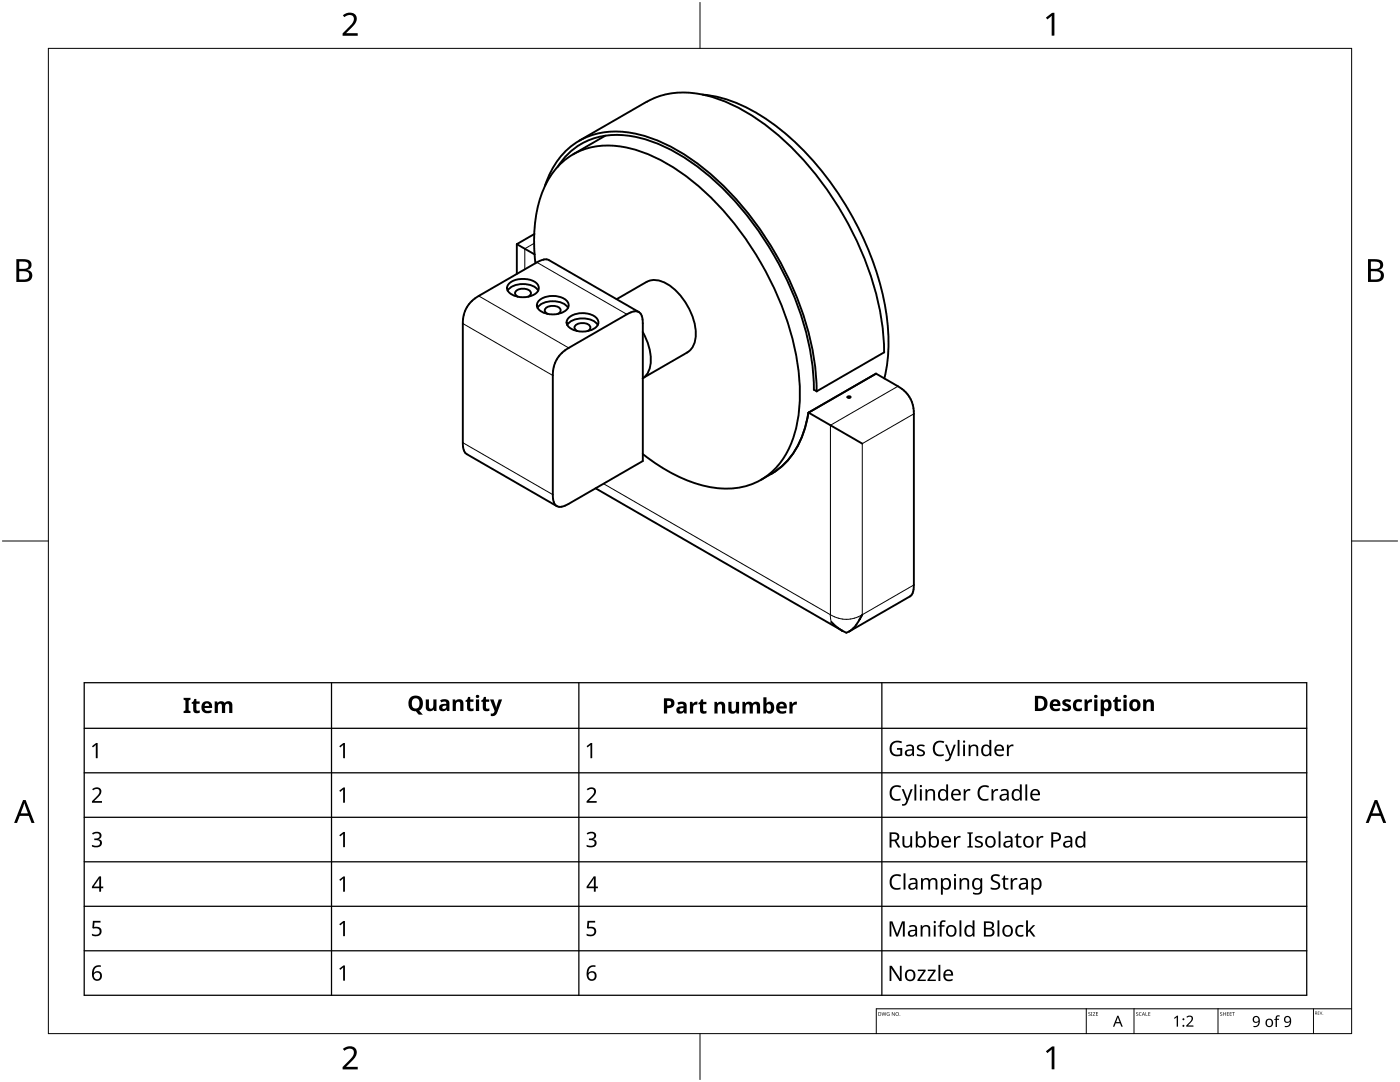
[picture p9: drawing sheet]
<svg xmlns="http://www.w3.org/2000/svg" width="279mm" height="216mm" viewBox="0 0 279 216" stroke-linecap="round" stroke-linejoin="round" font-family="sans-serif">
<g fill="none" stroke="#000" stroke-width=".38">
<path d="M140.2 18.9a29.4 29.4 0 0 1 15.5 6.9 61.2 61.2 0 0 1 21.3 37.7 33.1 33.1 0 0 1-.5 12M108.8 37.1a14.6 14.6 0 0 1 13-10.8 25.1 25.1 0 0 1 14.4 4.3 58.8 58.8 0 0 1 20.4 23.4 55.1 55.1 0 0 1 6.4 24.1M111.3 33.4a13.7 13.7 0 0 1 14.6-6.3 32.4 32.4 0 0 1 15 7.5 62.3 62.3 0 0 1 21.3 38.7l.2 4.5M115.6 28.1l13.5-7.8a16.4 16.4 0 0 1 13.2-.9 42.1 42.1 0 0 1 18.1 12.6 62.6 62.6 0 0 1 15.9 35.3l.1 3M120.8 27.1l-6.4 3.7M101.3 58a4.2 4.2 0 0 1 5-1l.8 .6 .3 .4M101.5 56.7a4.6 4.6 0 0 1 5.7 0 1.41 1.41 0 0 1-.8 2.2 4.6 4.6 0 0 1-4.9-.6 1.11 1.11 0 0 1 0-1.6zM103.1 48.7v6M103.3 59.2a.75 .75 0 0 1-.5-.7 .75 .75 0 0 1 .6-.7 2.23 2.23 0 0 1 2.5 .4 .73 .73 0 0 1-.5 1M106.7 46.7l-3.6 2 3.6 2.1M106.8 52.5a28.1 28.1 0 0 1 2.3-16 13.5 13.5 0 0 1 14.9-7.2 31.5 31.5 0 0 1 14.6 7.2 61.4 61.4 0 0 1 20.8 37.7 28.2 28.2 0 0 1-2.1 15.6 13.5 13.5 0 0 1-14.8 7.5 30.2 30.2 0 0 1-14.2-6.7M107.1 52.4l-11.6 6.7a6 6 0 0 0-3.1 5.5v24.6a1.9 1.9 0 0 0 .8 1.4l17.9 10.4"/>
<path d="M108.5 51.8l-1.4 .6M108.5 51.8l1 .1 18 10.4M129 56.3a4.3 4.3 0 0 1 4.5 .6 13 13 0 0 1 5.4 10.2 4 4 0 0 1-1.7 3.2M129.1 56.2l-6 3.5M107.3 61.4a4.2 4.2 0 0 1 4.9-.9l.9 .5 .3 .4M107.5 60.1a4.4 4.4 0 0 1 5.7 0 1.4 1.4 0 0 1-.9 2.2 4.6 4.6 0 0 1-4.8-.6 1.16 1.16 0 0 1 0-1.6zM109.3 62.7a.74 .74 0 0 1-.6-.8 .74 .74 0 0 1 .7-.7l.4-.1a1.58 1.58 0 0 1 2.1 .8l-.1 .4-.5 .4M113.2 64.9a4.2 4.2 0 0 1 5-1l.8 .6 .3 .4M113.4 63.5a4.4 4.4 0 0 1 5.7 0 1.4 1.4 0 0 1-.9 2.3 4.6 4.6 0 0 1-4.8-.7 1.15 1.15 0 0 1 0-1.6zM115.2 66.1a.75 .75 0 0 1-.6-.8 .75 .75 0 0 1 .7-.7l.5-.1a1.57 1.57 0 0 1 2 .9l-.1 .3-.4 .4M127.5 62.3a2.5 2.5 0 0 0-2.4 .4l-11.6 6.7a6 6 0 0 0-3.2 5.5l.1 24.6a1.9 1.9 0 0 0 .7 1.5M127.5 62.3a2.5 2.5 0 0 1 .8 2.3v27.4l-15.5 8.9a1.9 1.9 0 0 1-1.7 .1"/>
<path d="M128.3 66.3a8.9 8.9 0 0 1 1 8.1l-1 1.1M137.2 70.3l-8.9 5.2M162.5 77.8l.5 .3M169.2 79.1h.4l.2 .1-.4 .2-.3-.2zM176.5 70.3l-13.5 7.8M118.9 97.4l49.2 28.5M161.3 82.3a16.5 16.5 0 0 1-9.4 13.4M161.4 82.3l13.4-7.7 4.4 2.5a6 6 0 0 1 3.2 5.5v34.1l-.2 1.3-.2 .5-.4 .5-12.1 7M161.4 82.3l10.7 6.2M165.9 124.1h.1M165.9 124.1l2.2 1.8M168.1 125.9h.1"/>
<path d="M168.1 125.9l.8 .4 .6-.3M171.6 123.5l-1.1 1.6-1 .9M171.6 123.5h.1M172.1 122.7l-.5 .8M172.1 122.7h.1"/>
</g>
<path d="M95.5 59.1l18 10.3M106.6 48.5l-1.9 1.1v4.1M107.1 52.4l18 10.3M92.4 64.6l17.9 10.3M179.2 77.1l-13.5 7.8v37.8M92.4 88.3l17.9 10.4M120.4 96.5l45.3 26.2M182.4 82.6l-10.3 5.9v34.2M182.4 116.7l-10.3 6M165.7 122.7l.2 1.5M165.7 122.7a6 6 0 0 0 6.4 0" fill="none" stroke="#000" stroke-width=".2"/>
<path d="M9.7 9.7h260v196.5h-260z" fill="none" stroke="#000" stroke-width=".2"/>
<path d="M139.7 .5v9.2M.5 108h9.2M269.7 108h9.2M139.7 206.2v9.2" fill="none" stroke="#000" stroke-width=".2"/>
<g fill="#000">
<path d="M68.4 3.1a1.64 1.64 0 0 1 2.8 .4 2.52 2.52 0 0 1-1.2 2.2l-.9 .9h2.3v.5h-3v-.4l1.2-1.2a1.95 1.95 0 0 0 .9-2.2 1.23 1.23 0 0 0-1.8 .1zM208.7 3.5l1.3-.9h.4v4.5h-.5v-4l-.9 .8zM68.4 209.3a1.64 1.64 0 0 1 2.8 .4 2.52 2.52 0 0 1-1.2 2.2l-.9 1h2.3v.5h-3v-.5l1.2-1.2a1.95 1.95 0 0 0 .9-2.1 1.23 1.23 0 0 0-1.8 .1zM208.7 209.8l1.3-1h.4v4.6h-.5v-4l-.9 .7z"/>
<path d="M3.3 51.7h1.3a1.28 1.28 0 0 1 1.7 1.3 1.04 1.04 0 0 1-.9 .9 1.23 1.23 0 0 1 1 1.5 1.23 1.23 0 0 1-1.5 .9h-1.6zM3.8 54.1v1.7h1a.86 .86 0 0 0 1-.9 .86 .86 0 0 0-1.1-.8zM3.8 52.2v1.4h.9a.78 .78 0 0 0 1-.7 .78 .78 0 0 0-1.1-.7z"/>
<path d="M273 51.7h1.3a1.28 1.28 0 0 1 1.7 1.3 1.04 1.04 0 0 1-.8 .9 1.23 1.23 0 0 1 1 1.5 1.23 1.23 0 0 1-1.6 .9h-1.6zM273.6 54.1v1.7h.9a.86 .86 0 0 0 1.1-.9 .86 .86 0 0 0-1.1-.8zM273.6 52.2v1.4h.8a.78 .78 0 0 0 1-.7 .78 .78 0 0 0-1.1-.7z"/>
<path d="M4.6 159.6h.5l1.8 4.6h-.6l-.6-1.4h-1.8l-.5 1.4h-.6zM4.8 160.2l-.7 2.1h1.5z"/>
<path d="M274.3 159.6h.6l1.7 4.6h-.6l-.5-1.4h-1.8l-.6 1.4h-.5zM274.6 160.2l-.7 2.1h1.4z"/>
</g>
<path d="M216.8 201.3v4.9M226.3 201.3v4.9M243.1 201.3v4.9M262.1 201.3v4.9M269.7 201.3h-94.8v4.9" fill="none" stroke="#000" stroke-width=".2"/>
<g fill="#000">
<path d="M175.9 202l.3 .6 .2-.6 .2 .6 .3-.6-.2 .7-.3-.6-.3 .6zM177 202.1l.5-.1-.3 .1-.2 .2 .3 .3h.2v-.2l-.2-.1h.2v.4l-.5-.1zM178 202l.5 .6 .1-.6v.7l-.5-.6-.1 .6zM217.2 202h.3l.1 .1a.18 .18 0 0 0-.2 0 .18 .18 0 0 0-.1 .2 .18 .18 0 0 0 .3 0 .23 .23 0 0 1-.1 .4 .23 .23 0 0 1-.3-.1 .18 .18 0 0 0 .3 .1 .18 .18 0 0 0 0-.3l-.3-.2zM217.7 202h.3v.7h-.3zM218.1 202h.5l-.4 .6 .4 .1h-.5l.4-.7zM218.7 202h.4h-.3v.3h.3l-.3 .1v.2l.3 .1h-.4zM226.8 202h.2l.1 .1a.18 .18 0 0 0-.2 0 .18 .18 0 0 0 0 .2 .18 .18 0 0 0 .2 0 .23 .23 0 0 1 0 .4 .23 .23 0 0 1-.4-.1 .18 .18 0 0 0 .3 .1 .18 .18 0 0 0 0-.3l-.2-.2zM227.4 202.1l.2-.1 .2 .1a.29 .29 0 0 0-.4 .2 .29 .29 0 0 0 .4 .3l-.1 .1-.3-.1zM228.6 202l.1 .6 .3 .1h-.4zM229.2 202h.4h-.3v.3h.2l-.2 .1v.2l.3 .1h-.4zM234.3 203.1l.6-.4h.2v2.2h-.3l.1-1.9-.5 .3z"/>
<path d="M236.8 202.9a.76 .76 0 0 1 1.2 0 .76 .76 0 0 1-.4 1.1l-.5 .6h1.1v.3h-1.5v-.3l.8-.8a.52 .52 0 0 0 .3-.8 .52 .52 0 0 0-.9 .1zM243.5 202h.3l.1 .1a.18 .18 0 0 0-.3 0 .18 .18 0 0 0 0 .2 .18 .18 0 0 0 .3 0 .23 .23 0 0 1-.1 .4 .23 .23 0 0 1-.3-.1 .18 .18 0 0 0 .2 .1 .18 .18 0 0 0 .1-.3l-.3-.2zM244.1 202l.1 .3h.4v-.3v.7v-.3h-.4l-.1 .3zM244.8 202h.5h-.4v.3h.3l-.3 .1v.2l.4 .1h-.5zM245.4 202h.4h-.3v.3h.3l-.3 .1v.2l.3 .1h-.4zM245.9 202h.5h-.2v.7l-.1-.7zM254.7 202.7l.3-.1h.4v.3l-.4-.1-.1 .2-.1 .3h.5v.2h-.5v1.4h-.2v-1.4h-.3l.3-.2zM263 201.8h.3l-.2 .1v.2h.2l-.2 .1v.2l.2 .1h-.3zM263.4 201.8l.2 .6 .3-.6-.2 .7z"/>
<path d="M175.3 202l.5 .1 .1 .3-.2 .2-.4 .1zM175.4 202v.6h.2l.1-.4z"/>
<path d="M178.7 202.3a.37 .37 0 0 1 .7 0 .37 .37 0 0 1-.7 0zM178.8 202.3a.3 .3 0 0 0 .6 0 .3 .3 0 0 0-.6 0z"/>
<path d="M223 202.7h.2l.9 2.2h-.3l-.3-.7h-.8l-.3 .7h-.3zM223.1 203l-.4 .9h.7z"/>
<path d="M228.2 202l.3 .7-.2-.2h-.2l-.2 .2zM228.2 202.1l-.1 .3h.2z"/>
<path d="M250.2 202.9a.83 .83 0 0 1 1 0 .83 .83 0 0 1 .2 1.1 .96 .96 0 0 1-1.2 .9v-.2h.4l.4-.2 .2-.6a.68 .68 0 0 1-1 0 .68 .68 0 0 1 0-1zM250.2 203.4a.5 .5 0 0 0 1 0 .5 .5 0 0 0-1 0z"/>
<path d="M252.8 203.5a.77 .77 0 0 1 .8-.2 .77 .77 0 0 1 .5 .8 .81 .81 0 0 1-1.1 .8 .81 .81 0 0 1-.3-1.3zM253 203.6l-.2 .5a.52 .52 0 0 0 .6 .6 .52 .52 0 0 0 .4-.7 .48 .48 0 0 0-.3-.5 .48 .48 0 0 0-.5 .1z"/>
<path d="M256.4 202.9a.83 .83 0 0 1 1.1 0 .83 .83 0 0 1 .2 1.1 .96 .96 0 0 1-1.3 .9v-.2h.5l.3-.2 .2-.6a.68 .68 0 0 1-1 0 .68 .68 0 0 1 0-1zM256.5 203.4a.48 .48 0 0 0 .9 0 .48 .48 0 0 0-.9 0z"/>
<path d="M262.5 201.8h.1a.17 .17 0 0 1 .2 .2 .17 .17 0 0 1-.1 .2l.2 .3-.4-.3v.3zM262.5 201.9v.2h.2v-.2z"/>
<circle cx="179.6" cy="202.6" r=".07"/>
<circle cx="236.2" cy="204.7" r=".2"/>
<circle cx="236.2" cy="203.4" r=".2"/>
<circle cx="264" cy="202.4" r=".06"/>
</g>
<g fill="#000">
<path d="M97.8 139.6h.7l.5 1.7 .5-1.7h.7l-1 2.6a1.03 1.03 0 0 1-1.3 .7v-.5l.5-.1 .3-.4zM216.4 139.6h.5l.2 .3 .3-.3 .6-.1-.1 .6a.61 .61 0 0 0-.8 .6v1.2h-.7zM18.4 148.9l.8-.6h.3v3h-.4v-2.7l-.6 .5zM36.6 139.2h1.4v.4l-.3 .2v1.9l.3 .2v.4h-1.4v-.4l.4-.2v-1.9l-.4-.2zM38.8 139.5h.4v.5h.6v.4h-.6v1.3l.3 .1 .4-.1v.5l-.2 .1a.78 .78 0 0 1-1.1-.7v-1.2h-.3v-.2l.3-.2zM42.8 140h.5l.1 .3a.96 .96 0 0 1 1.5 0 .82 .82 0 0 1 .9-.3 .82 .82 0 0 1 .6 .8v1.5h-.7v-1.5a.41 .41 0 0 0-.4-.4 .41 .41 0 0 0-.4 .5v1.4h-.6v-1.5a.42 .42 0 0 0-.5-.4 .42 .42 0 0 0-.3 .6v1.3h-.7zM67.7 148.9l.8-.6h.3v3h-.3v-2.7l-.6 .5zM85 139.6h.6v1.3a.45 .45 0 0 0 .5 .5 .45 .45 0 0 0 .4-.6v-1.2h.6v2.3h-.5l-.1-.3a.88 .88 0 0 1-.9 .3 .88 .88 0 0 1-.6-.8zM90.3 139.6h.5l.1 .3a.88 .88 0 0 1 1-.3 .88 .88 0 0 1 .6 .8v1.5h-.6v-1.4a.45 .45 0 0 0-.5-.5 .45 .45 0 0 0-.4 .6v1.3h-.7zM93.4 139.1h.4v.5h.7v.4h-.7v1.2a.39 .39 0 0 0 .3 .3 .39 .39 0 0 0 .4-.2v.5l-.1 .1a.78 .78 0 0 1-1.2-.7v-1.2h-.3v-.2l.4-.2zM95 139.6h.6v2.3h-.6zM96.6 139.1h.4v.5h.6v.4h-.6v1.3l.3 .1 .4-.1v.5l-.2 .1a.78 .78 0 0 1-1.1-.7v-1.2h-.4v-.2l.4-.2z"/>
<path d="M117.1 148.9l.8-.6h.3v3h-.4v-2.7l-.5 .5zM137.7 140h.5l.1 .4 .4-.3 .5-.1v.6a.61 .61 0 0 0-.9 .6v1.2h-.6zM139.9 139.6h.4v.4h.7v.5h-.7v1.3l.3 .1 .4-.1v.5l-.1 .1a.78 .78 0 0 1-1.2-.8v-1.1h-.3v-.2l.3-.3zM142.6 140h.5v.3a.88 .88 0 0 1 1-.2 .88 .88 0 0 1 .6 .8v1.5h-.6v-1.4a.45 .45 0 0 0-.5-.5 .45 .45 0 0 0-.4 .6v1.3h-.6zM145.4 140h.6v1.4a.45 .45 0 0 0 .5 .5 .45 .45 0 0 0 .4-.6v-1.3h.6v2.4h-.5l-.1-.3a.88 .88 0 0 1-.9 .3 .88 .88 0 0 1-.6-.8zM148.2 140h.4l.1 .3a.97 .97 0 0 1 1.5 0 .82 .82 0 0 1 .9-.2 .82 .82 0 0 1 .6 .8v1.5h-.6l-.1-1.5a.41 .41 0 0 0-.4-.4 .41 .41 0 0 0-.4 .5v1.4h-.6v-1.5a.42 .42 0 0 0-.5-.4 .42 .42 0 0 0-.3 .6v1.3h-.6zM157.5 140h.5l.1 .4 .4-.3 .6-.1-.1 .6a.61 .61 0 0 0-.8 .6v1.2h-.7zM177.9 157.1a1.7 1.7 0 0 1 1.9-.3l-.1 .4a1.19 1.19 0 0 0-1.5 .1 1.19 1.19 0 0 0-.2 1.5 1.15 1.15 0 0 0 1.7 .5v.4a1.56 1.56 0 0 1-1.9-.4 1.56 1.56 0 0 1-.1-1.9zM178 148.2a1.94 1.94 0 0 1 2-.2l-.1 .3a1.25 1.25 0 0 0-2 .9 1.25 1.25 0 0 0 1.8 1.3v-.9h-.7v-.3h1.1v1.5h-.3a1.62 1.62 0 0 1-2-.5 1.62 1.62 0 0 1 .2-2.1zM180 157.5h.4l.7 1.9 .6-1.9h.4l-.9 2.6a.87 .87 0 0 1-1.2 .6v-.3h.6l.3-.6zM183.1 148.8a1.34 1.34 0 0 1 1.5-.1l-.2 .3-.4-.1a.37 .37 0 0 0-.6 .1 .37 .37 0 0 0 .3 .5l.2 .1a.69 .69 0 0 1 .7 .8 .69 .69 0 0 1-.9 .5l-.7-.1v-.4l.7 .2 .5-.1v-.4l-.5-.3a.68 .68 0 0 1-.6-1zM184.7 157.5h.3v.3a.87 .87 0 0 1 1-.3 .87 .87 0 0 1 .6 .8v1.4h-.4v-1.4a.61 .61 0 0 0-.7-.6 .61 .61 0 0 0-.4 .9v1.1h-.4z"/>
<path d="M186.5 148.2a1.69 1.69 0 0 1 2-.2l-.2 .3a1.19 1.19 0 0 0-1.5 .1 1.19 1.19 0 0 0-.2 1.5 1.15 1.15 0 0 0 1.7 .6v.3a1.56 1.56 0 0 1-1.8-.4 1.56 1.56 0 0 1-.2-1.9zM188.6 148.6h.4l.7 1.9 .7-1.9h.4l-1 2.6a.87 .87 0 0 1-1.2 .7v-.3l.6-.1 .3-.6zM192.3 157.5h.3l.1 .4 .4-.4h.6l-.1 .3h-.4a.73 .73 0 0 0-.5 .7v1.2h-.4zM193.3 148.6h.3l.1 .3a.87 .87 0 0 1 .9-.3 .87 .87 0 0 1 .6 .8v1.5h-.3v-1.5a.61 .61 0 0 0-.8-.5 .61 .61 0 0 0-.4 .8v1.2h-.4zM195.5 157.1a1.7 1.7 0 0 1 1.9-.3l-.2 .4a1.19 1.19 0 0 0-1.4 .1 1.19 1.19 0 0 0-.2 1.5 1.15 1.15 0 0 0 1.7 .5v.4a1.56 1.56 0 0 1-1.9-.4 1.56 1.56 0 0 1-.1-1.9zM197.9 157.5h.3v.4l.4-.4h.6v.3h-.5a.73 .73 0 0 0-.4 .7v1.2h-.4zM201 148.6h.3v.4l.4-.4h.6l-.1 .3h-.4a.73 .73 0 0 0-.5 .8v1.2h-.3zM212.1 139.8a1.47 1.47 0 0 1 1.6-.1l-.1 .5-.2-.1a.48 .48 0 0 0-.8 0l.1 .2a.96 .96 0 0 1 .9 1.3 1.56 1.56 0 0 1-1.6 .2v-.5a.91 .91 0 0 0 1.1 0v-.2l-.5-.2a.72 .72 0 0 1-.5-1.1zM214.4 139.8l.5-.2h.7l.4 .1-.2 .5a.67 .67 0 0 0-1 .5 .67 .67 0 0 0 1 .6l.1-.1v.5l-.7 .2a1.23 1.23 0 0 1-1.1-.8 1.23 1.23 0 0 1 .3-1.3zM218.4 139.6h.6v2.3h-.6zM222.7 139.1h.4v.5h.6v.4h-.6v1.3l.2 .1 .4-.1v.5l-.1 .1a.78 .78 0 0 1-1.2-.7v-1.2h-.3v-.2l.4-.2zM224.2 139.6h.6v2.3h-.6z"/>
<path d="M228.1 139.6h.5l.1 .3a.88 .88 0 0 1 1-.3 .88 .88 0 0 1 .6 .8v1.5h-.6v-1.4a.45 .45 0 0 0-.5-.5 .45 .45 0 0 0-.4 .6v1.3h-.7zM18.4 166.3a1.09 1.09 0 0 1 1-.4 1.09 1.09 0 0 1 .9 .8 .74 .74 0 0 1-.7 .8 .81 .81 0 0 1 .8 .9 .81 .81 0 0 1-.9 .7l-1.1-.2v-.3a1.08 1.08 0 0 0 1.5-.3 .62 .62 0 0 0-.8-.7h-.3v-.3a.7 .7 0 0 0 .8 0 .7 .7 0 0 0 .2-.8 .89 .89 0 0 0-1.2 0zM18.4 157.5a1.01 1.01 0 0 1 1.1-.4 1.01 1.01 0 0 1 .7 1l-.3 .6-1.1 1.1h1.6v.4h-2v-.3l1-1.1a.72 .72 0 0 0 .5-.7 .72 .72 0 0 0-.5-.7l-.8 .3zM67.7 157.8l.8-.7h.3v3.1h-.3v-2.7l-.6 .5zM67.7 166.6l.8-.6h.3v3h-.3v-2.6l-.6 .5zM67.7 175.5l.8-.6h.3v3h-.3v-2.6l-.6 .5zM117.1 166.3a1.09 1.09 0 0 1 1.1-.4 1.09 1.09 0 0 1 .8 .8 .74 .74 0 0 1-.7 .8 .81 .81 0 0 1 .8 .9 .81 .81 0 0 1-.9 .7l-1.1-.2v-.3a1.08 1.08 0 0 0 1.6-.3 .62 .62 0 0 0-.9-.7h-.3v-.3a.7 .7 0 0 0 .8 0 .7 .7 0 0 0 .3-.8 .89 .89 0 0 0-1.3 0zM117.1 157.5a1.01 1.01 0 0 1 1.2-.4 1.01 1.01 0 0 1 .6 1l-.2 .6-1.2 1.1h1.6v.4h-2v-.3l1.1-1.1a.72 .72 0 0 0 .4-.7 .72 .72 0 0 0-.5-.7l-.8 .3zM177.9 174.8a1.7 1.7 0 0 1 1.9-.2l-.1 .3a1.19 1.19 0 0 0-1.5 .2 1.19 1.19 0 0 0-.2 1.4 1.15 1.15 0 0 0 1.7 .6v.3a1.56 1.56 0 0 1-1.9-.3 1.56 1.56 0 0 1-.1-1.9zM180.1 166.8h.4v1.5a.61 .61 0 0 0 .7 .5 .61 .61 0 0 0 .5-.8v-1.2h.3v2.3h-.3v-.3a.88 .88 0 0 1-1 .3 .88 .88 0 0 1-.6-.8zM183.8 175.2h.3l.1 .3a.86 .86 0 0 1 1.4 .1 .81 .81 0 0 1 .9-.4 .81 .81 0 0 1 .6 .8v1.5h-.4v-1.5a.56 .56 0 0 0-.7-.5 .56 .56 0 0 0-.4 .7v1.3h-.3v-1.5a.57 .57 0 0 0-.8-.5 .57 .57 0 0 0-.3 .8v1.2h-.4zM190.4 166.8h.3l.1 .5 .4-.4 .5-.1v.4h-.4a.73 .73 0 0 0-.5 .7v1.2h-.4z"/>
<path d="M191.5 175.2h.3l.1 .3a.87 .87 0 0 1 .9-.3 .87 .87 0 0 1 .6 .8v1.5h-.3v-1.5a.61 .61 0 0 0-.8-.5 .61 .61 0 0 0-.4 .8v1.2h-.4zM193.1 166.1h1.1v.2l-.4 .1v2.4l.4 .1v.2h-1.1v-.2l.3-.1v-2.4l-.3-.1zM194.7 167a1.34 1.34 0 0 1 1.4-.1l-.1 .3-.5-.1a.37 .37 0 0 0-.6 .2 .37 .37 0 0 0 .4 .4l.2 .1a.69 .69 0 0 1 .7 .8 .69 .69 0 0 1-.9 .6l-.7-.2v-.3l.7 .2 .4-.2v-.4l-.4-.2a.68 .68 0 0 1-.6-1.1zM197.9 174.8a1.43 1.43 0 0 1 1.6-.2l-.1 .3h-.2a.64 .64 0 0 0-.7-.2 .64 .64 0 0 0-.4 .6l.3 .3 .5 .3a.85 .85 0 0 1 .7 .8 1.24 1.24 0 0 1-1.9 .7v-.4a1.08 1.08 0 0 0 1.5-.2 1.08 1.08 0 0 0-1-.9 .8 .8 0 0 1-.3-1.1zM200.4 174.7h.2v.5h.6v.3h-.6v1.3l.2 .4h.5v.3a.69 .69 0 0 1-1.1-.7v-1.3h-.3v-.2l.3-.1zM201.7 175.2h.3l.1 .4 .4-.4h.5v.4l-.4-.1a.73 .73 0 0 0-.5 .8v1.2h-.4zM203 166.3h.2v.5h.6v.3h-.6v1.3l.2 .4h.5v.3a.69 .69 0 0 1-1.1-.6v-1.4h-.3v-.2l.3-.1zM206.9 166.8h.3l.1 .5 .4-.4 .5-.1v.4h-.4a.73 .73 0 0 0-.5 .7v1.2h-.4zM18.5 183.7h1.6v.4h-1.2l-.1 .9a1.02 1.02 0 0 1 1.5 .8 1.02 1.02 0 0 1-1.4 1l-.5-.1v-.4a.88 .88 0 0 0 .9 .2 .88 .88 0 0 0 .6-.8 .85 .85 0 0 0-1.3-.4l-.2-.1zM67.7 184.4l.8-.6h.3v3h-.3v-2.6l-.6 .5zM67.7 193.3l.8-.7h.3v3.1h-.3v-2.7l-.6 .5zM117.3 183.7h1.5v.4h-1.2l-.1 .9a1.02 1.02 0 0 1 1.5 .8 1.02 1.02 0 0 1-1.4 1l-.5-.1v-.4a.88 .88 0 0 0 .9 .2 .88 .88 0 0 0 .6-.8 .85 .85 0 0 0-1.3-.4l-.2-.1z"/>
<path d="M177.5 183.8h.6l.9 2.5 1-2.5h.6v3.1h-.4v-2.7l-1 2.7h-.3l-1-2.7v2.7h-.4zM177.5 192.7h.5l1.6 2.5v-2.5h.3v3.1h-.4l-1.6-2.6v2.6h-.4zM183.2 193.5h1.5v.3l-1.2 1.7h1.3v.3h-1.7v-.3l1.2-1.7h-1.1zM183.7 184.6h.3l.1 .3a.87 .87 0 0 1 .9-.3 .87 .87 0 0 1 .7 .8v1.5h-.4v-1.5a.61 .61 0 0 0-.8-.5 .61 .61 0 0 0-.4 .8v1.2h-.4zM185.2 193.5h1.5v.3l-1.2 1.7h1.3v.3h-1.7v-.3l1.2-1.7h-1.1zM187.7 183.8l.8-.1h.2l-.1 .3a.48 .48 0 0 0-.5 0 .48 .48 0 0 0-.2 .6h.6v.3h-.6v2h-.3v-2h-.4v-.2l.4-.1zM203 184.8l.4-.2h.6l.3 .1-.1 .3a.83 .83 0 0 0-1.2 .7 .83 .83 0 0 0 1.1 .8h.1v.3l-.1 .1a1.14 1.14 0 0 1-1.3-.3 1.14 1.14 0 0 1-.1-1.3zM204.8 183.7h.4l-.1 2 1.1-1.1h.4l-.9 1 1 1.3h-.5l-.8-1.1-.2 .2v.9h-.4z"/>
<path d="M40.5 140.2a1.1 1.1 0 0 1 1.3-.2 1.1 1.1 0 0 1 .5 1.3h-1.5a.7 .7 0 0 0 .5 .6 .7 .7 0 0 0 .7-.2h.2v.5l-.8 .1a1.22 1.22 0 0 1-1.2-.7 1.22 1.22 0 0 1 .3-1.4zM41 140.5l-.2 .4h.9a.44 .44 0 0 0-.4-.5z"/>
<path d="M81.9 139.2a1.47 1.47 0 0 1 1.7-.3 1.47 1.47 0 0 1 .8 1.5 1.43 1.43 0 0 1-.7 1.4l.7 .8h-.8l-.6-.7a1.55 1.55 0 0 1-1.3-2.4zM82.5 139.5l-.3 .4v.5a.8 .8 0 0 0 .8 1 .8 .8 0 0 0 .7-1 .8 .8 0 0 0-.3-.9 .8 .8 0 0 0-.9 0z"/>
<path d="M87.8 139.7a1.11 1.11 0 0 1 1.9 .6v1.6h-.4l-.2-.3a.79 .79 0 0 1-1 .3 .79 .79 0 0 1-.4-1 .79 .79 0 0 1 1-.5h.4l-.1-.3-.4-.1-.6 .1zM88.3 141a.39 .39 0 0 0 .4 .5 .39 .39 0 0 0 .4-.5v-.2z"/>
<path d="M132.5 139.3h1a.99 .99 0 0 1 1.1 1 .99 .99 0 0 1-1.2 1h-.3v1.1h-.6zM133.1 139.9v.9a.5 .5 0 0 0 .8-.2 .5 .5 0 0 0-.3-.7z"/>
<path d="M135.2 140.2a1.11 1.11 0 0 1 1.8 .6v1.6h-.4l-.1-.3a.79 .79 0 0 1-1 .3 .79 .79 0 0 1-.5-1 .79 .79 0 0 1 1-.5h.4l-.1-.3-.4-.1-.5 .1zM135.7 141.5a.39 .39 0 0 0 .3 .5 .39 .39 0 0 0 .4-.5v-.2z"/>
<path d="M152.3 139.1h.7l-.1 1.3a.9 .9 0 0 1 1.2-.3 .9 .9 0 0 1 .4 1.1 .94 .94 0 0 1-.4 1.1 .94 .94 0 0 1-1.2-.2l-.1 .3h-.5zM153.1 140.6a.71 .71 0 0 0-.2 .8 .71 .71 0 0 0 .7 .5l.3-.5a.64 .64 0 0 0-.5-.9z"/>
<path d="M155.2 140.3a1.1 1.1 0 0 1 1.3-.2 1.1 1.1 0 0 1 .5 1.3h-1.5a.7 .7 0 0 0 .5 .6 .7 .7 0 0 0 .7-.2h.2v.4l-.8 .2a1.22 1.22 0 0 1-1.2-.7 1.22 1.22 0 0 1 .3-1.4zM155.7 140.6l-.2 .3h.9a.43 .43 0 0 0-.4-.4z"/>
<path d="M180.8 148.7a.93 .93 0 0 1 1-.2 .93 .93 0 0 1 .6 .8v1.6h-.3v-.4a.74 .74 0 0 1-1.2 .3 .74 .74 0 0 1 .1-1.2l1.1-.1a.53 .53 0 0 0-.2-.6 .53 .53 0 0 0-.7 0l-.3 .1zM181.1 150l-.1 .4 .4 .2a.65 .65 0 0 0 .6-.8z"/>
<path d="M187.6 157.6a.95 .95 0 0 1 1.3 .2l-.1-1.3h.4v3.2h-.3l-.1-.3a.95 .95 0 0 1-1.1 .3 .95 .95 0 0 1-.5-1.1v-.5zM187.8 157.9a.91 .91 0 0 0-.3 .9 .91 .91 0 0 0 .8 .7 .99 .99 0 0 0 0-1.8z"/>
<path d="M190.1 157.8a.98 .98 0 0 1 1.2-.3 .98 .98 0 0 1 .5 1.2h-1.6a.87 .87 0 0 0 .5 .8 .87 .87 0 0 0 .9-.2v.3l-.7 .2a1.21 1.21 0 0 1-1.1-.8 1.21 1.21 0 0 1 .3-1.2zM190.4 157.9l-.2 .5h1.2a.57 .57 0 0 0-.3-.6 .57 .57 0 0 0-.7 .1z"/>
<path d="M196.2 148.7a.95 .95 0 0 1 1.3 .2v-1.3h.3v3.3h-.3v-.3a.95 .95 0 0 1-1.2 .2 .95 .95 0 0 1-.5-1.1l.1-.5zM196.4 149a.91 .91 0 0 0-.2 1 .91 .91 0 0 0 .8 .6 .99 .99 0 0 0 0-1.7z"/>
<path d="M198.7 148.9a.98 .98 0 0 1 1.2-.2 .98 .98 0 0 1 .5 1.1h-1.6a.87 .87 0 0 0 .5 .8 .87 .87 0 0 0 1-.2v.4l-.8 .1a1.21 1.21 0 0 1-1-.7 1.21 1.21 0 0 1 .2-1.3zM199 149l-.2 .5h1.2a.55 .55 0 0 0-.6-.6z"/>
<path d="M199.7 157.6a.93 .93 0 0 1 1-.2 .93 .93 0 0 1 .6 .8v1.5h-.3v-.3a.74 .74 0 0 1-1.2 .3 .74 .74 0 0 1 .1-1.2l1-.1a.53 .53 0 0 0-.1-.6 .53 .53 0 0 0-.7 0l-.3 .1zM200 158.8l-.1 .5 .4 .2a.65 .65 0 0 0 .6-.9z"/>
<path d="M202.3 157.6a.95 .95 0 0 1 1.3 .2l-.1-1.3h.4v3.2h-.3l-.1-.3-.3 .3-.4 .1a1.25 1.25 0 0 1-.9-.9 1.25 1.25 0 0 1 .4-1.3zM202.5 157.9a1 1 0 0 0 .4 1.6 .95 .95 0 0 0 .7-.8 .95 .95 0 0 0-.4-.9z"/>
<path d="M205.9 157.8a.98 .98 0 0 1 1.2-.3 .98 .98 0 0 1 .5 1.2h-1.6a.87 .87 0 0 0 .5 .8 .87 .87 0 0 0 .9-.2v.3l-.7 .2a1.21 1.21 0 0 1-1.1-.8 1.21 1.21 0 0 1 .3-1.2zM206.2 157.9l-.2 .5h1.2a.57 .57 0 0 0-.3-.6 .57 .57 0 0 0-.7 .1z"/>
<path d="M206.5 138.8h1a1.52 1.52 0 0 1 1.6 1.6 1.52 1.52 0 0 1-1.7 1.5h-.9zM207.2 139.4v1.9a.93 .93 0 0 0 1.2-.9 .9 .9 0 0 0-1.2-1z"/>
<path d="M209.8 139.8a1.1 1.1 0 0 1 1.3-.2 1.1 1.1 0 0 1 .5 1.3h-1.5a.7 .7 0 0 0 .5 .6 .7 .7 0 0 0 .7-.1l.2-.1v.5a1.3 1.3 0 0 1-1.7-.2 1.3 1.3 0 0 1 0-1.8zM210.3 140.1l-.2 .4h.9a.43 .43 0 0 0-.4-.5z"/>
<path d="M219.7 139.6h.5l.1 .3a.9 .9 0 0 1 1.1-.3 .9 .9 0 0 1 .4 1.1 .93 .93 0 0 1-.4 1.1 .93 .93 0 0 1-1.1-.2v1.3h-.6zM220.5 140.1a.71 .71 0 0 0-.2 .8 .71 .71 0 0 0 .7 .5l.2-.5a.63 .63 0 0 0-.4-.9z"/>
<path d="M225.7 139.8a1.17 1.17 0 0 1 1.6 .1 1.17 1.17 0 0 1-.1 1.7 1.17 1.17 0 0 1-1.6-.1 1.48 1.48 0 0 1 .1-1.7zM226.2 140.1a.71 .71 0 0 0-.2 .8 .71 .71 0 0 0 .7 .5 .71 .71 0 0 0 .3-.9 .71 .71 0 0 0-.7-.4z"/>
<path d="M19.8 174.9h.4v2h.4v.3h-.4v.7h-.4v-.7h-1.4v-.3zM19.8 175.3l-1.1 1.6h1.1z"/>
<path d="M118.5 174.9h.4v2h.4v.3h-.4v.7h-.4v-.7h-1.4v-.3zM118.5 175.3l-1.1 1.6h1.1z"/>
<path d="M177.5 166.1h.9a.87 .87 0 0 1 1 .6 .87 .87 0 0 1-.5 1.1l.8 1.3h-.4l-.8-1.2h-.6v1.2h-.4zM177.9 166.4v1.1h.5a.58 .58 0 0 0 .7-.5 .58 .58 0 0 0-.7-.6z"/>
<path d="M181.5 175.4a.93 .93 0 0 1 1-.2 .93 .93 0 0 1 .6 .8v1.5h-.3v-.3a.74 .74 0 0 1-1.2 .2 .74 .74 0 0 1 .1-1.1l1-.2a.53 .53 0 0 0-.2-.6 .53 .53 0 0 0-.6 0l-.3 .2zM181.7 176.6a.47 .47 0 0 0 .2 .7 .47 .47 0 0 0 .7-.2l.1-.7z"/>
<path d="M182.8 165.9h.3v1.2l.7-.3a1.21 1.21 0 0 1 1 1.2 1.21 1.21 0 0 1-1 1.2l-.7-.4-.1 .3h-.2zM183.3 167.3l-.2 .4a.72 .72 0 0 0 .2 .9 .72 .72 0 0 0 .9 .1 1 1 0 0 0-.4-1.6z"/>
<path d="M185.4 165.9h.4l-.1 1.2a1 1 0 0 1 1.3-.1 1 1 0 0 1 .4 1.2 .94 .94 0 0 1-.6 .9 .94 .94 0 0 1-1.1-.3l-.1 .3h-.2zM186 167.2l-.2 .5a.72 .72 0 0 0 .1 .9 .72 .72 0 0 0 .9 .1 1 1 0 0 0-.4-1.6z"/>
<path d="M187.8 175.2h.3v.3a.95 .95 0 0 1 1.2-.2 .95 .95 0 0 1 .5 1.1 .97 .97 0 0 1-.5 1 .97 .97 0 0 1-1.2-.2l.1 1.3h-.4zM188.3 175.7l-.1 .4a.73 .73 0 0 0 .1 .9 .73 .73 0 0 0 .9 .1 .91 .91 0 0 0 .2-1 .91 .91 0 0 0-.8-.6z"/>
<path d="M188.1 167.1a.98 .98 0 0 1 1.2-.2 .98 .98 0 0 1 .5 1.1h-1.5a.87 .87 0 0 0 .5 .8 .87 .87 0 0 0 .9-.1v.3l-.7 .2a1.21 1.21 0 0 1-1.1-.8 1.21 1.21 0 0 1 .2-1.3zM188.4 167.3l-.1 .5h1.1a.57 .57 0 0 0-.3-.7 .57 .57 0 0 0-.7 .2z"/>
<path d="M194.4 175.4a.94 .94 0 0 1 1.3 .1v-.3h.3v2.3a1.14 1.14 0 0 1-1.8 .9v-.4a.91 .91 0 0 0 1.4-.3l.1-.5a1 1 0 0 1-1.3 .2 1 1 0 0 1-.4-1.3zM194.6 175.6a.92 .92 0 0 0-.2 1 .92 .92 0 0 0 .8 .6 .98 .98 0 0 0-.1-1.7z"/>
<path d="M196.9 167.1a1.14 1.14 0 0 1 1.8 .6 1.14 1.14 0 0 1-1.3 1.4 1.27 1.27 0 0 1-.5-2zM197.2 167.2a.89 .89 0 0 0-.2 1.1 .89 .89 0 0 0 .9 .5 .86 .86 0 0 0 .4-1.1 .86 .86 0 0 0-1.1-.5z"/>
<path d="M200.5 167a.93 .93 0 0 1 1-.2 .93 .93 0 0 1 .6 .8v1.5h-.3l-.1-.3a.74 .74 0 0 1-1.1 .3 .74 .74 0 0 1 .1-1.2l1-.2a.53 .53 0 0 0-.2-.5 .53 .53 0 0 0-.6 0l-.3 .1zM200.7 168.2l-.1 .4 .4 .3a.65 .65 0 0 0 .7-.9z"/>
<path d="M203.6 175.4a.93 .93 0 0 1 .9-.2 .93 .93 0 0 1 .7 .8v1.5h-.3l-.1-.3a.74 .74 0 0 1-1.2 .2 .74 .74 0 0 1 .1-1.1l1.1-.2a.53 .53 0 0 0-.2-.6 .53 .53 0 0 0-.6 0l-.3 .2zM203.8 176.6l-.1 .4 .4 .2a.65 .65 0 0 0 .7-.8z"/>
<path d="M204.5 167.1a1.14 1.14 0 0 1 1.8 .6 1.14 1.14 0 0 1-1.4 1.4 1.27 1.27 0 0 1-.4-2zM204.8 167.2a.89 .89 0 0 0-.2 1.1 .89 .89 0 0 0 .9 .5 .86 .86 0 0 0 .4-1.1 .86 .86 0 0 0-1.1-.5z"/>
<path d="M205.9 175.2h.3v.3a.95 .95 0 0 1 1.2-.2 .95 .95 0 0 1 .5 1.1 .97 .97 0 0 1-.5 1 .97 .97 0 0 1-1.2-.2v1.3h-.3zM206.4 175.7l-.2 .4a.73 .73 0 0 0 .1 .9 .73 .73 0 0 0 .9 .1 .91 .91 0 0 0 .3-1 .91 .91 0 0 0-.8-.6z"/>
<path d="M209.8 166.1h.8a.95 .95 0 0 1 1.1 1 .95 .95 0 0 1-1.2 .8h-.3v1.2h-.4zM210.2 166.4v1.2a.8 .8 0 0 0 1.1-.7 .85 .85 0 0 0-1.1-.5z"/>
<path d="M212.4 167a.93 .93 0 0 1 1-.2 .93 .93 0 0 1 .6 .8v1.5h-.3v-.3a.74 .74 0 0 1-1.2 .3 .74 .74 0 0 1 .1-1.2l1-.2a.53 .53 0 0 0-.2-.5 .53 .53 0 0 0-.6 0l-.3 .1zM212.6 168.2v.4l.4 .3a.65 .65 0 0 0 .6-.9z"/>
<path d="M215 167a.95 .95 0 0 1 1.3 .1l-.1-1.2h.4v3.2h-.3l-.1-.3a.95 .95 0 0 1-1.1 .3 .95 .95 0 0 1-.5-1.1v-.5zM215.2 167.2a.91 .91 0 0 0-.3 1 .91 .91 0 0 0 .8 .6 .99 .99 0 0 0 0-1.7z"/>
<path d="M18.8 192.9l.5-.2 .4-.1h.4v.4a1.03 1.03 0 0 0-1.4 1.1 .95 .95 0 0 1 1.5 0 .95 .95 0 0 1-.3 1.5 1.13 1.13 0 0 1-1.2-.2 1.13 1.13 0 0 1-.3-1.2l.1-.8zM18.7 194.7a.66 .66 0 0 0 1.3 0 .66 .66 0 0 0-1.3 0z"/>
<path d="M117.5 192.9l.5-.2 .5-.1h.3v.4a1.03 1.03 0 0 0-1.3 1.1 .95 .95 0 0 1 1.4 0 .95 .95 0 0 1-.2 1.5 1.13 1.13 0 0 1-1.3-.2 1.13 1.13 0 0 1-.3-1.2l.1-.8zM117.4 194.7a.7 .7 0 0 0 1.4 0 .7 .7 0 0 0-1.4 0z"/>
<path d="M180.9 193.7a1.07 1.07 0 0 1 1.2-.2 1.07 1.07 0 0 1 .6 1.1 1.1 1.1 0 0 1-1.4 1.2 1.1 1.1 0 0 1-.6-1.7zM181.2 193.9l-.2 .7a.72 .72 0 0 0 .8 .9 .72 .72 0 0 0 .5-1.1 .67 .67 0 0 0-.4-.6 .67 .67 0 0 0-.7 .1z"/>
<path d="M181.4 184.8a.93 .93 0 0 1 1-.3 .93 .93 0 0 1 .6 .8v1.6h-.2l-.1-.3a.74 .74 0 0 1-1.2 .2 .74 .74 0 0 1 .1-1.2l1.1-.1a.53 .53 0 0 0-.2-.6 .53 .53 0 0 0-.7 0l-.3 .1zM181.7 186a.49 .49 0 0 0 .2 .7 .49 .49 0 0 0 .7-.3l.1-.6z"/>
<path d="M188.5 193.8a.98 .98 0 0 1 1.2-.3 .98 .98 0 0 1 .5 1.2h-1.6a.87 .87 0 0 0 .6 .8 .87 .87 0 0 0 .9-.2v.3l-.7 .2a1.21 1.21 0 0 1-1.1-.8 1.21 1.21 0 0 1 .2-1.2zM188.8 193.9l-.1 .5h1.1a.57 .57 0 0 0-.3-.6 .57 .57 0 0 0-.7 .1z"/>
<path d="M189.1 184.9a1.07 1.07 0 0 1 1.2-.2 1.07 1.07 0 0 1 .6 1 1.1 1.1 0 0 1-1.4 1.2 1.1 1.1 0 0 1-.6-1.7zM189.4 185l-.2 .7a.72 .72 0 0 0 .8 .9 .72 .72 0 0 0 .5-1.1 .67 .67 0 0 0-.4-.6 .67 .67 0 0 0-.7 .1z"/>
<path d="M192.8 184.7a.96 .96 0 0 1 1.3 .2v-1.2h.4v3.2h-.3l-.1-.3a.95 .95 0 0 1-1.1 .2 .95 .95 0 0 1-.5-1.1v-.4zM193.1 185a1 1 0 0 0 .4 1.6 .92 .92 0 0 0 .6-.8 .92 .92 0 0 0-.5-.9z"/>
<path d="M196.4 183.8h.8a.81 .81 0 0 1 1 .3 .81 .81 0 0 1 0 .9l-.4 .3a.83 .83 0 0 1 .7 1 .83 .83 0 0 1-1.1 .6h-1zM196.7 185.5v1.1h.7a.57 .57 0 0 0 .7-.6 .57 .57 0 0 0-.8-.5zM196.7 184.2v.9h.6a.52 .52 0 0 0 .7-.5 .52 .52 0 0 0-.8-.4z"/>
<path d="M200.3 184.9a1.07 1.07 0 0 1 1.2-.2 1.07 1.07 0 0 1 .6 1 1.1 1.1 0 0 1-1.3 1.2 1.1 1.1 0 0 1-.7-1.7zM200.7 185l-.3 .7a.72 .72 0 0 0 .8 .9 .72 .72 0 0 0 .6-1.1 .67 .67 0 0 0-.4-.6 .67 .67 0 0 0-.7 .1z"/>
<circle cx="95.3" cy="139" r=".34"/>
<circle cx="218.7" cy="139" r=".34"/>
<circle cx="224.5" cy="139" r=".34"/>
<circle cx="183.8" cy="156.8" r=".23"/>
<circle cx="192.4" cy="148" r=".23"/>
<circle cx="190.6" cy="174.6" r=".23"/>
<circle cx="186.6" cy="184" r=".23"/>
</g>
<path d="M182.7 156.5v3.2M183.8 157.5v2.2M191.3 147.6v3.3M192.4 148.6v2.3M204.8 156.5v3.2M180.5 174.3v3.2M190.6 175.2v2.3M199.5 165.9v3.2M186.5 184.6v2.3M187.5 192.5v3.3M191.7 183.7v3.2M199.3 183.7v3.2" fill="none" stroke="#000" stroke-width=".37"/>
<path d="M16.8 136.2h244v62.4h-244zM66.2 136.2v62.4M115.5 136.2v62.4M176 136.2v62.4M16.8 154.2h244M260.8 145.3h-244M16.8 163.1h244M260.8 172h-244M16.8 189.7h244M260.8 180.8h-244" fill="none" stroke="#000" stroke-width=".25"/>
</svg>
